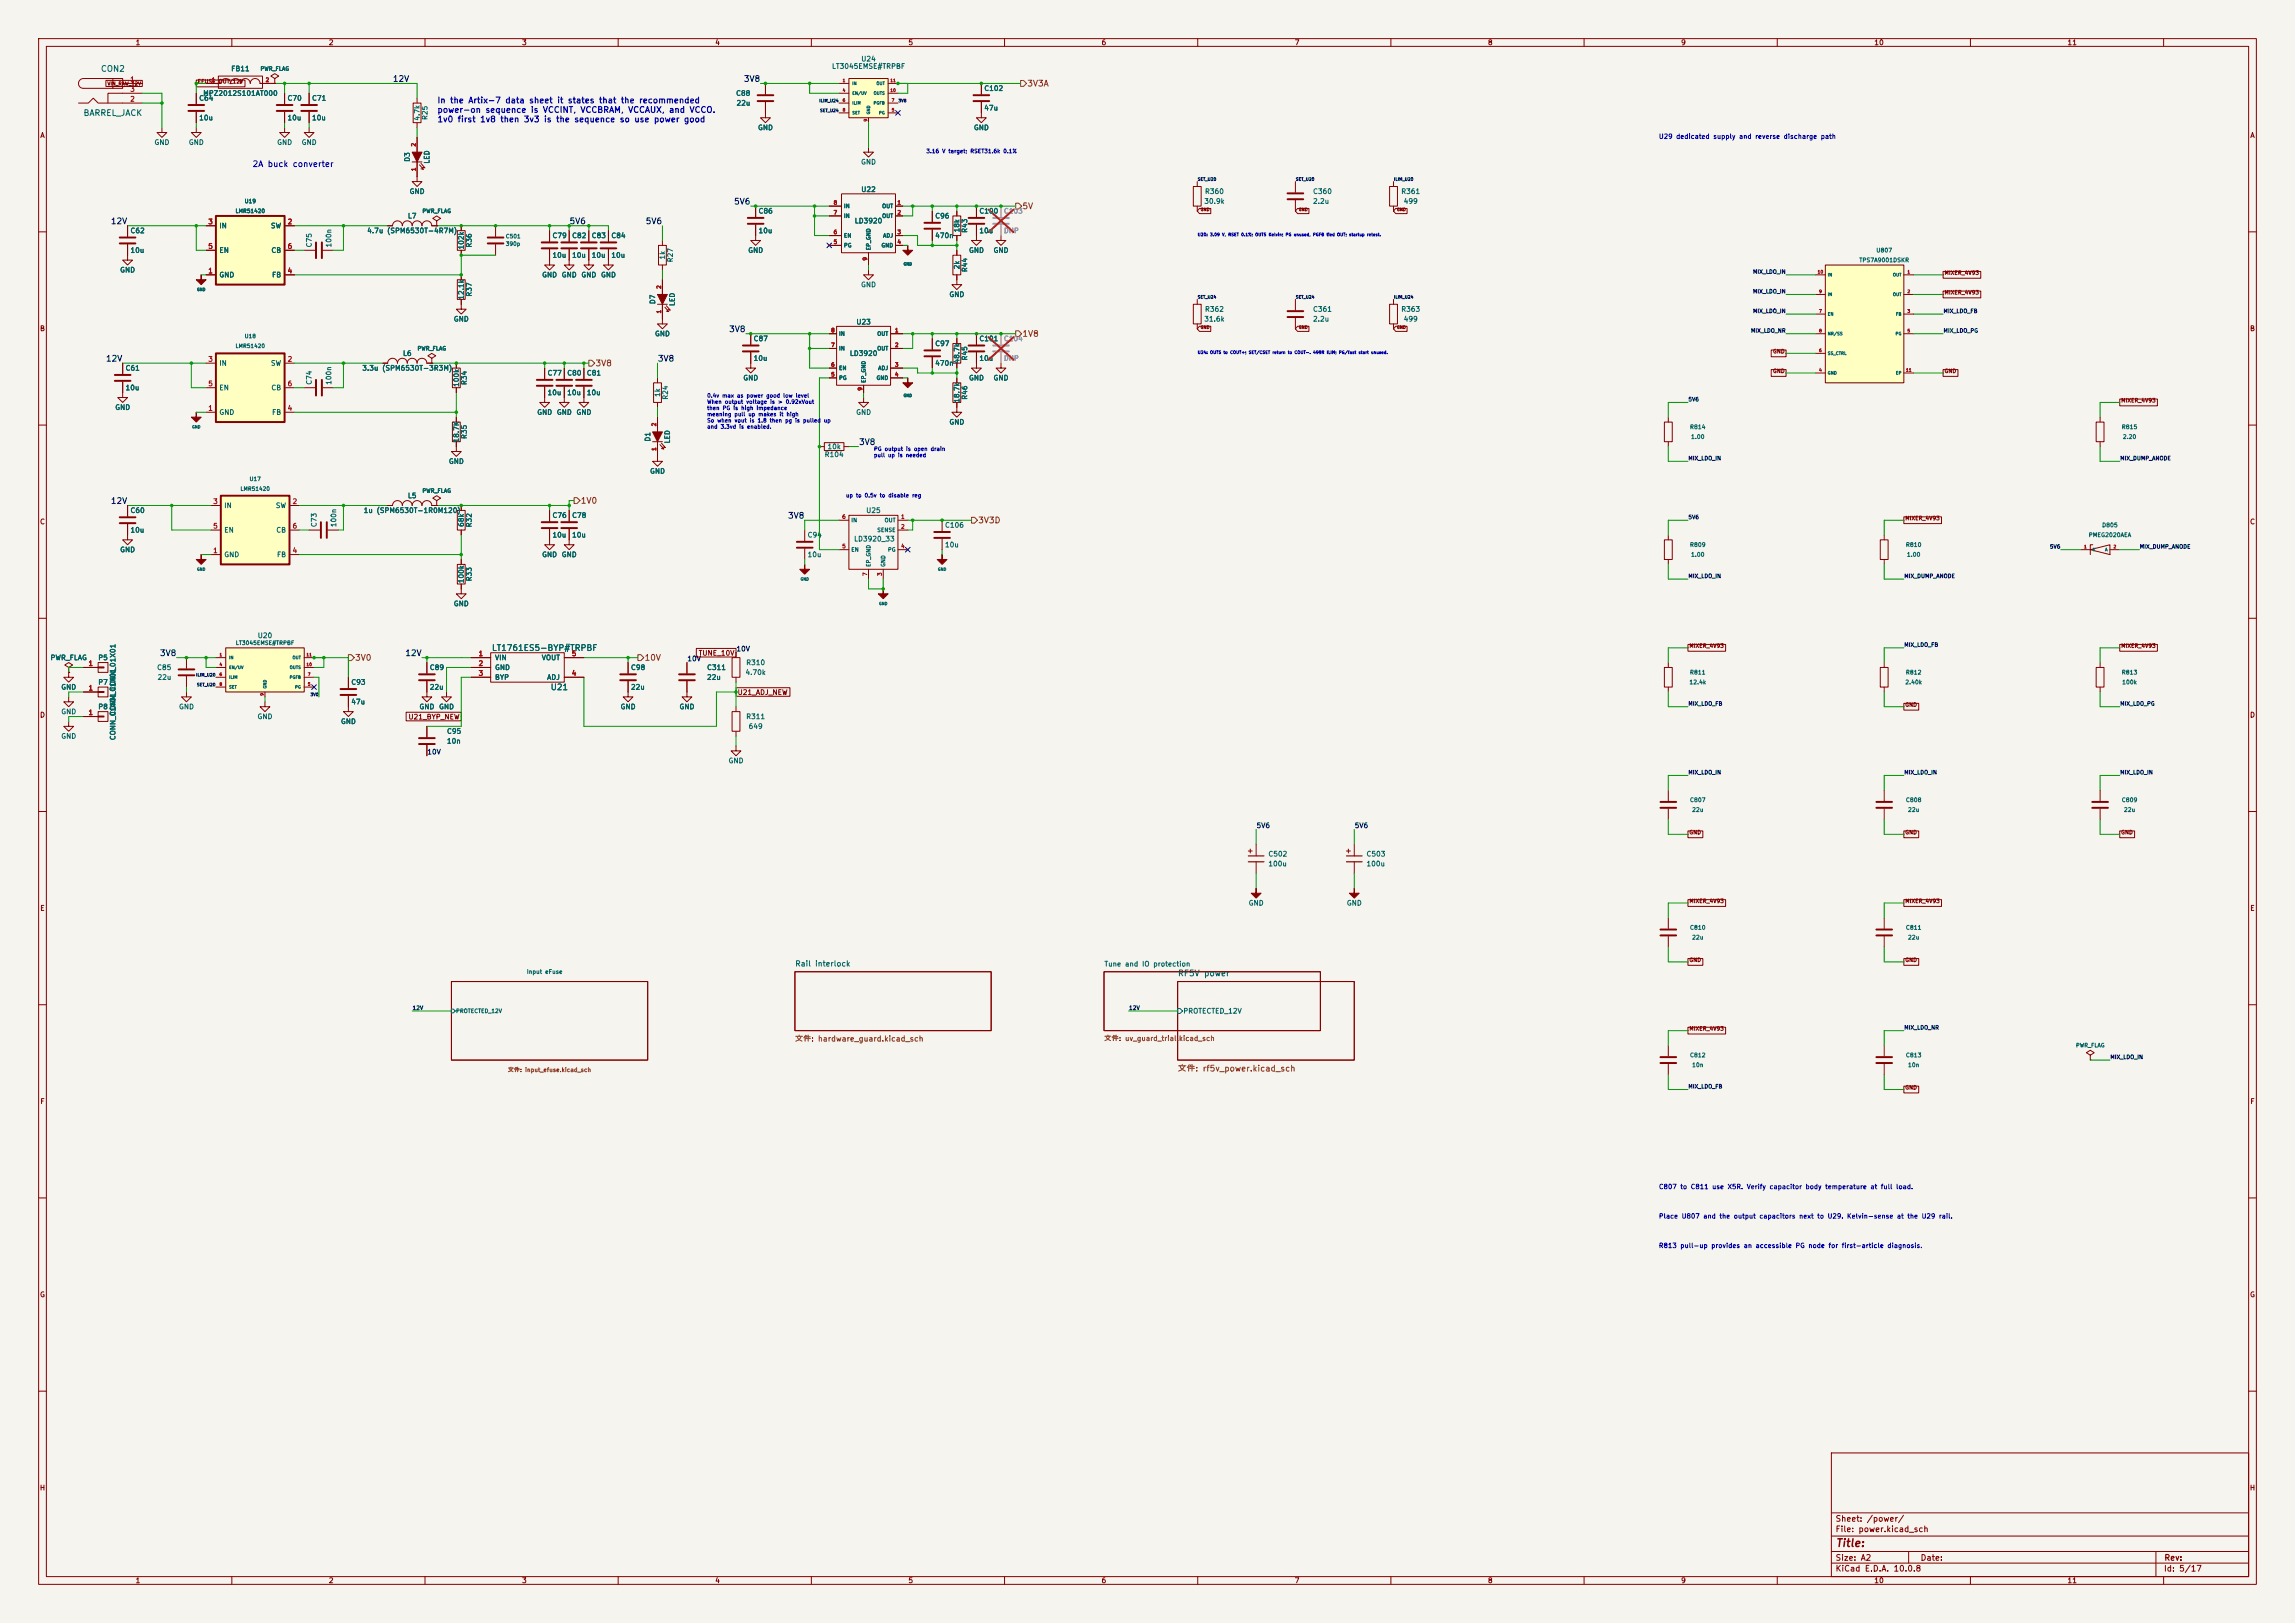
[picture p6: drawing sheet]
<svg xmlns="http://www.w3.org/2000/svg" width="594mm" height="420mm" viewBox="0 0 594 420" stroke-linecap="round" stroke-linejoin="round" font-family="sans-serif">
<defs><g id="words">
<text font-size="2" fill="#840000" x="475" y="400.8">Title:</text>
<g font-size="1.5" fill="#006464">
<text x="26" y="18.9">CON2</text>
<text x="21.5" y="30.4">BARREL_JACK</text>
<text x="127.2" y="168.8">LT1761ES5-BYP#TRPBF</text>
<text x="142.4" y="179">U21</text>
<text x="304.7" y="253">RF5V power</text>
</g>
<g font-size="1.5" fill="#0f0f0f">
<text x="101.5" y="21.5">12V</text>
<text x="192.4" y="21.5">3V8</text>
<text x="189.8" y="53.3">5V6</text>
<text x="28.6" y="58.4">12V</text>
<text x="147.3" y="58.4">5V6</text>
<text x="167" y="58.4">5V6</text>
<text x="188.6" y="86.3">3V8</text>
<text x="27.3" y="93.9">12V</text>
<text x="170.1" y="93.9">3V8</text>
<text x="222.2" y="115.5">3V8</text>
<text x="28.6" y="130.8">12V</text>
<text x="203.8" y="134.6">3V8</text>
<text x="41.3" y="170.1">3V8</text>
<text x="104.8" y="170.1">12V</text>
</g>
<g font-size="1.5" fill="#725600">
<text x="265.8" y="22.7">3V3A</text>
<text x="264.5" y="54.5">5V</text>
<text x="264.5" y="87.5">1V8</text>
<text x="154" y="95.1">3V8</text>
<text x="150.2" y="130.7">1V0</text>
<text x="253.1" y="135.8">3V3D</text>
<text x="91.8" y="171.3">3V0</text>
<text x="166.7" y="171.3">10V</text>
<text x="304.7" y="277.6">文件: rf5v_power.kicad_sch</text>
</g>
<g font-size="1.5" fill="#0000c2">
<text x="113.1" y="27.1">In the Artix-7 data sheet it states that the recommended</text>
<text x="113.1" y="29.6">power-on sequence is VCCINT, VCCBRAM, VCCAUX, and VCCO.</text>
<text x="113.1" y="32">1v0 first 1v8 then 3v3 is the sequence so use power good</text>
<text x="65.2" y="43.6">2A buck converter</text>
</g>
<g font-size="1.5" fill="#840000">
<text x="475" y="394.1">Sheet: /power/</text>
<text x="475" y="396.8">File: power.kicad_sch</text>
<text x="475" y="407">KiCad E.D.A. 10.0.8</text>
<text x="475" y="404.2">Size: A2</text>
<text x="497" y="404.2">Date:</text>
<text x="560" y="407">Id: 5/17</text>
<text x="560.1" y="404.2">Rev:</text>
</g>
<text font-size="1.4" fill="#006464" x="205.7" y="250.4">Rail interlock</text>
<text font-size="1.4" fill="#725600" x="205.7" y="269.9">文件: hardware_guard.kicad_sch</text>
<g font-size="1.3" fill="#840000">
<text x="35" y="12">1</text>
<text x="85" y="12">2</text>
<text x="135" y="12">3</text>
<text x="185" y="12">4</text>
<text x="235" y="12">5</text>
<text x="285" y="12">6</text>
<text x="335" y="12">7</text>
<text x="385" y="12">8</text>
<text x="435" y="12">9</text>
<text x="485" y="12">10</text>
<text x="535" y="12">11</text>
<text x="10.3" y="36">A</text>
<text x="582.3" y="36">A</text>
<text x="10.2" y="86">B</text>
<text x="582.2" y="86">B</text>
<text x="10.2" y="136">C</text>
<text x="582.2" y="136">C</text>
<text x="180.7" y="170">TUNE_10V</text>
<text x="10.2" y="186">D</text>
<text x="190.8" y="180.1">U21_ADJ_NEW</text>
<text x="582.2" y="186">D</text>
<text x="105.6" y="186.5">U21_BYP_NEW</text>
<text x="10.3" y="236">E</text>
<text x="582.3" y="236">E</text>
<text x="10.3" y="286">F</text>
<text x="582.3" y="286">F</text>
<text x="10.2" y="336">G</text>
<text x="582.2" y="336">G</text>
<text x="10.2" y="386">H</text>
<text x="582.2" y="386">H</text>
<text x="35" y="410">1</text>
<text x="85" y="410">2</text>
<text x="135" y="410">3</text>
<text x="185" y="410">4</text>
<text x="235" y="410">5</text>
<text x="285" y="410">6</text>
<text x="335" y="410">7</text>
<text x="385" y="410">8</text>
<text x="435" y="410">9</text>
<text x="485" y="410">10</text>
<text x="535" y="410">11</text>
</g>
<g font-size="1.3" fill="#006464">
<text x="222.8" y="16.2">U24</text>
<text x="59.7" y="18.7">FB11</text>
<text x="215.2" y="18.1">LT3045EMSE#TRPBF</text>
<text x="254.6" y="23.8">C102</text>
<text x="51.4" y="26.4">C64</text>
<text x="52.5" y="25.1">MPZ2012S101AT000</text>
<text x="74.3" y="26.4">C70</text>
<text x="80.6" y="26.4">C71</text>
<text x="190.4" y="25.1">C88</text>
<text x="190.5" y="27.6">22u</text>
<text x="254.6" y="28.9">47u</text>
<text x="51.4" y="31.4">10u</text>
<text x="74.3" y="31.4">10u</text>
<text x="80.6" y="31.4">10u</text>
<text x="108.9" y="31.4" transform="rotate(-90 108.9 31.4)">4.7k</text>
<text x="110.9" y="31.2" transform="rotate(-90 110.9 31.2)">R25</text>
<text x="196.1" y="34">GND</text>
<text x="251.9" y="34">GND</text>
<text x="39.8" y="37.8">GND</text>
<text x="48.7" y="37.8">GND</text>
<text x="71.6" y="37.8">GND</text>
<text x="77.9" y="37.8">GND</text>
<text x="106.4" y="42" transform="rotate(-90 106.4 42)">D3</text>
<text x="111.5" y="42.5" transform="rotate(-90 111.5 42.5)">LED</text>
<text x="222.7" y="42.9">GND</text>
<text x="105.9" y="50.5">GND</text>
<text x="222.8" y="50">U22</text>
<text x="311.6" y="53">30.9k</text>
<text x="311.7" y="50.5">R360</text>
<text x="339.7" y="50.5">C360</text>
<text x="339.7" y="53">2.2u</text>
<text x="362.5" y="50.5">R361</text>
<text x="363.2" y="53">499</text>
<text x="56.6" y="59.4">IN</text>
<text x="70" y="59.4">SW</text>
<text x="105.4" y="56.8">L7</text>
<text x="196.2" y="55.6">C86</text>
<text x="221.1" y="58.1">LD3920</text>
<text x="241.9" y="56.8">C96</text>
<text x="253.3" y="55.6">C100</text>
<text x="33.6" y="60.7">C62</text>
<text x="33.6" y="65.7">10u</text>
<text x="56.6" y="65.7">EN</text>
<text x="70.1" y="65.7">CB</text>
<text x="81" y="64.2" transform="rotate(-90 81 64.2)">C75</text>
<text x="86.1" y="64.2" transform="rotate(-90 86.1 64.2)">100n</text>
<text x="94.9" y="60.7">4.7u (SPM6530T-4R7M)</text>
<text x="120.3" y="64.7" transform="rotate(-90 120.3 64.7)">102k</text>
<text x="122.4" y="64.2" transform="rotate(-90 122.4 64.2)">R36</text>
<text x="142.9" y="61.9">C79</text>
<text x="147.9" y="61.9">C82</text>
<text x="153" y="61.9">C83</text>
<text x="158.1" y="61.9">C84</text>
<text x="193.5" y="65.7">GND</text>
<text x="196.2" y="60.7">10u</text>
<text x="241.9" y="61.9">470n</text>
<text x="248.6" y="60.3" transform="rotate(-90 248.6 60.3)">18k</text>
<text x="250.6" y="60.4" transform="rotate(-90 250.6 60.4)">R43</text>
<text x="250.7" y="65.7">GND</text>
<text x="253.3" y="60.7">10u</text>
<text x="257" y="65.7">GND</text>
<text x="31" y="70.8">GND</text>
<text x="142.9" y="67">10u</text>
<text x="147.9" y="67">10u</text>
<text x="153" y="67">10u</text>
<text x="158.1" y="67">10u</text>
<text x="172.4" y="67.3" transform="rotate(-90 172.4 67.3)">1k</text>
<text x="174.4" y="68" transform="rotate(-90 174.4 68)">R27</text>
<text x="248.6" y="69.8" transform="rotate(-90 248.6 69.8)">2k</text>
<text x="250.6" y="70.6" transform="rotate(-90 250.6 70.6)">R44</text>
<text x="56.6" y="72.1">GND</text>
<text x="70.3" y="72.1">FB</text>
<text x="120.3" y="77.7" transform="rotate(-90 120.3 77.7)">12.1k</text>
<text x="122.4" y="76.9" transform="rotate(-90 122.4 76.9)">R37</text>
<text x="140.2" y="72.1">GND</text>
<text x="145.3" y="72.1">GND</text>
<text x="150.3" y="72.1">GND</text>
<text x="155.4" y="72.1">GND</text>
<text x="222.7" y="74.6">GND</text>
<text x="245.6" y="77.2">GND</text>
<text x="117.3" y="83.5">GND</text>
<text x="169.9" y="78.8" transform="rotate(-90 169.9 78.8)">D7</text>
<text x="175" y="79.3" transform="rotate(-90 175 79.3)">LED</text>
<text x="311.6" y="83.5">31.6k</text>
<text x="311.7" y="81">R362</text>
<text x="339.7" y="81">C361</text>
<text x="339.7" y="83.5">2.2u</text>
<text x="362.5" y="81">R363</text>
<text x="363.2" y="83.5">499</text>
<text x="169.4" y="87.3">GND</text>
<text x="194.9" y="88.6">C87</text>
<text x="221.5" y="84.3">U23</text>
<text x="241.9" y="89.9">C97</text>
<text x="253.3" y="88.6">C101</text>
<text x="56.6" y="94.9">IN</text>
<text x="70" y="94.9">SW</text>
<text x="104.2" y="92.4">L6</text>
<text x="194.9" y="93.7">10u</text>
<text x="219.8" y="92.4">LD3920</text>
<text x="241.9" y="94.9">470n</text>
<text x="248.6" y="94.2" transform="rotate(-90 248.6 94.2)">48.7k</text>
<text x="250.6" y="93.4" transform="rotate(-90 250.6 93.4)">R45</text>
<text x="253.3" y="93.7">10u</text>
<text x="32.4" y="96.2">C61</text>
<text x="32.4" y="101.3">10u</text>
<text x="56.6" y="101.3">EN</text>
<text x="70.1" y="101.3">CB</text>
<text x="81" y="99.7" transform="rotate(-90 81 99.7)">C74</text>
<text x="86.1" y="99.7" transform="rotate(-90 86.1 99.7)">100n</text>
<text x="93.6" y="96.2">3.3u (SPM6530T-3R3M)</text>
<text x="119.1" y="100.2" transform="rotate(-90 119.1 100.2)">100k</text>
<text x="121.1" y="99.8" transform="rotate(-90 121.1 99.8)">R34</text>
<text x="141.6" y="97.5">C77</text>
<text x="146.7" y="97.5">C80</text>
<text x="151.7" y="97.5">C81</text>
<text x="192.2" y="98.8">GND</text>
<text x="250.7" y="98.8">GND</text>
<text x="257" y="98.8">GND</text>
<text x="29.7" y="106.4">GND</text>
<text x="56.6" y="107.6">GND</text>
<text x="70.3" y="107.6">FB</text>
<text x="138.9" y="107.6">GND</text>
<text x="141.6" y="102.6">10u</text>
<text x="144" y="107.6">GND</text>
<text x="146.7" y="102.6">10u</text>
<text x="149.1" y="107.6">GND</text>
<text x="151.7" y="102.6">10u</text>
<text x="171.1" y="102.8" transform="rotate(-90 171.1 102.8)">1k</text>
<text x="173.2" y="103.6" transform="rotate(-90 173.2 103.6)">R24</text>
<text x="221.5" y="107.6">GND</text>
<text x="248.6" y="104.4" transform="rotate(-90 248.6 104.4)">18.7k</text>
<text x="250.6" y="103.6" transform="rotate(-90 250.6 103.6)">R46</text>
<text x="121.1" y="113.7" transform="rotate(-90 121.1 113.7)">R35</text>
<text x="245.6" y="110.2">GND</text>
<text x="119.1" y="114.6" transform="rotate(-90 119.1 114.6)">18.7K</text>
<text x="168.6" y="114.4" transform="rotate(-90 168.6 114.4)">D1</text>
<text x="173.7" y="114.9" transform="rotate(-90 173.7 114.9)">LED</text>
<text x="213.3" y="118.6">R104</text>
<text x="214" y="116.5">10k</text>
<text x="116" y="120.3">GND</text>
<text x="168.1" y="122.9">GND</text>
<text x="57.9" y="131.8">IN</text>
<text x="71.3" y="131.8">SW</text>
<text x="105.4" y="129.2">L5</text>
<text x="33.6" y="133">C60</text>
<text x="82.2" y="136.5" transform="rotate(-90 82.2 136.5)">C73</text>
<text x="87.3" y="136.5" transform="rotate(-90 87.3 136.5)">100n</text>
<text x="94" y="133">1u (SPM6530T-1R0M120)</text>
<text x="120.3" y="136.5" transform="rotate(-90 120.3 136.5)">68k</text>
<text x="122.4" y="136.6" transform="rotate(-90 122.4 136.6)">R32</text>
<text x="142.9" y="134.3">C76</text>
<text x="147.9" y="134.3">C78</text>
<text x="224.1" y="133">U25</text>
<text x="244.5" y="136.9">C106</text>
<text x="31" y="143.2">GND</text>
<text x="33.6" y="138.1">10u</text>
<text x="57.9" y="138.1">EN</text>
<text x="71.4" y="138.1">CB</text>
<text x="142.9" y="139.4">10u</text>
<text x="147.9" y="139.4">10u</text>
<text x="208.9" y="139.4">C94</text>
<text x="220.9" y="140.4">LD3920_33</text>
<text x="244.5" y="141.9">10u</text>
<text x="57.9" y="144.5">GND</text>
<text x="71.6" y="144.5">FB</text>
<text x="140.2" y="144.5">GND</text>
<text x="145.3" y="144.5">GND</text>
<text x="208.9" y="144.5">10u</text>
<text x="120.3" y="151" transform="rotate(-90 120.3 151)">100k</text>
<text x="122.4" y="150.6" transform="rotate(-90 122.4 150.6)">R33</text>
<text x="117.3" y="157.2">GND</text>
<text x="66.6" y="165.4">U20</text>
<text x="12.9" y="171.1">PWR_FLAG</text>
<text x="25.3" y="171.1">P5</text>
<text x="40.5" y="173.7">C85</text>
<text x="111.1" y="173.7">C89</text>
<text x="128" y="171.1">VIN</text>
<text x="128" y="173.7">GND</text>
<text x="140.1" y="171.1">VOUT</text>
<text x="163.2" y="173.7">C98</text>
<text x="182.9" y="173.7">C311</text>
<text x="193" y="172.4">R310</text>
<text x="15.7" y="178.8">GND</text>
<text x="25.3" y="177.5">P7</text>
<text x="40.6" y="176.2">22u</text>
<text x="90.8" y="177.5">C93</text>
<text x="111.1" y="178.8">22u</text>
<text x="128" y="176.2">BYP</text>
<text x="141.5" y="176.2">ADJ</text>
<text x="163.2" y="178.8">22u</text>
<text x="182.9" y="176.2">22u</text>
<text x="192.8" y="175">4.70k</text>
<text x="15.7" y="185.1">GND</text>
<text x="25.3" y="183.8">P8</text>
<text x="46.2" y="183.8">GND</text>
<text x="90.8" y="182.6">47u</text>
<text x="108.4" y="183.8">GND</text>
<text x="113.5" y="183.8">GND</text>
<text x="160.5" y="183.8">GND</text>
<text x="175.7" y="183.8">GND</text>
<text x="15.7" y="191.5">GND</text>
<text x="30.2" y="191.7" transform="rotate(-90 30.2 191.7)">CONN_01X01 CONN_01X01</text>
<text x="30.2" y="191.7" transform="rotate(-90 30.2 191.7)">CONN_01X01</text>
<text x="66.5" y="186.4">GND</text>
<text x="88.1" y="187.7">GND</text>
<text x="115.6" y="190.2">C95</text>
<text x="193" y="186.4">R311</text>
<text x="193.6" y="188.9">649</text>
<text x="115.6" y="192.7">10n</text>
<text x="188.4" y="197.8">GND</text>
<text x="328.2" y="221.9">C502</text>
<text x="353.6" y="221.9">C503</text>
<text x="328.2" y="224.5">100u</text>
<text x="353.6" y="224.5">100u</text>
<text x="323.1" y="234.6">GND</text>
<text x="348.5" y="234.6">GND</text>
<text x="285.7" y="250.4">Tune and IO protection</text>
<text x="306.1" y="262.6">PROTECTED_12V</text>
</g>
<g font-size="1.3" fill="#a90000">
<text x="33.6" y="21.5">1</text>
<text x="33.6" y="26.6">2</text>
<text x="33.6" y="24">3</text>
<text x="53.8" y="58.3">3</text>
<text x="74.3" y="58.3">2</text>
<text x="53.8" y="64.7">5</text>
<text x="74.3" y="64.7">6</text>
<text x="53.8" y="71">1</text>
<text x="74.3" y="71">4</text>
<text x="53.8" y="93.9">3</text>
<text x="74.3" y="93.9">2</text>
<text x="53.8" y="100.2">5</text>
<text x="74.3" y="100.2">6</text>
<text x="53.8" y="106.6">1</text>
<text x="74.3" y="106.6">4</text>
<text x="55" y="130.7">3</text>
<text x="75.6" y="130.7">2</text>
<text x="55" y="137.1">5</text>
<text x="75.6" y="137.1">6</text>
<text x="55" y="143.4">1</text>
<text x="75.6" y="143.4">4</text>
<text x="22.8" y="172.6">1</text>
<text x="123.7" y="170.1">1</text>
<text x="123.7" y="172.6">2</text>
<text x="147.9" y="170.1">5</text>
<text x="22.8" y="179">1</text>
<text x="123.7" y="175.2">3</text>
<text x="147.9" y="175.2">4</text>
<text x="22.8" y="185.3">1</text>
</g>
<g font-size="1.3" fill="#939391">
<text x="259.7" y="55.6">C103</text>
<text x="259.7" y="60.7">DNP</text>
<text x="259.7" y="88.6">C104</text>
<text x="259.7" y="93.7">DNP</text>
</g>
<g font-size="1.3" fill="#0f0f0f">
<text x="177.8" y="171.4">10V</text>
<text x="190.5" y="168.9">10V</text>
<text x="110.5" y="195.5">10V</text>
<text x="325.1" y="214.6">5V6</text>
<text x="350.5" y="214.6">5V6</text>
</g>
<text font-size="1.3" fill="#725600" x="285.7" y="269.7">文件: uv_guard_trial.kicad_sch</text>
<g font-size="1.2" fill="#0000c2">
<text x="429.2" y="36.2">U29 dedicated supply and reverse discharge path</text>
<text x="429.2" y="308">C807 to C811 use X5R. Verify capacitor body temperature at full load.</text>
<text x="429.2" y="315.6">Place U807 and the output capacitors next to U29. Kelvin-sense at the U29 rail.</text>
<text x="429.2" y="323.2">R813 pull-up provides an accessible PG node for first-article diagnosis.</text>
</g>
<g font-size="1.1" fill="#006464">
<text x="485.5" y="65.6">U807</text>
<text x="481.1" y="68.1">TPS7A9001DSKR</text>
<text x="437.3" y="111.3">R814</text>
<text x="437.6" y="113.8">1.00</text>
<text x="549" y="111.3">R815</text>
<text x="549.3" y="113.8">2.20</text>
<text x="544" y="136.7">D805</text>
<text x="437.3" y="141.8">R809</text>
<text x="493.2" y="141.8">R810</text>
<text x="540.5" y="139.2">PMEG2020AEA</text>
<text x="437.6" y="144.3">1.00</text>
<text x="493.4" y="144.3">1.00</text>
<text x="437.1" y="177.3">12.4k</text>
<text x="437.3" y="174.8">R811</text>
<text x="493" y="177.3">2.40k</text>
<text x="493.2" y="174.8">R812</text>
<text x="549" y="174.8">R813</text>
<text x="549.1" y="177.3">100k</text>
<text x="437.3" y="207.8">C807</text>
<text x="493.2" y="207.8">C808</text>
<text x="549" y="207.8">C809</text>
<text x="437.8" y="210.3">22u</text>
<text x="493.7" y="210.3">22u</text>
<text x="549.6" y="210.3">22u</text>
<text x="437.3" y="240.8">C810</text>
<text x="437.8" y="243.4">22u</text>
<text x="493.2" y="240.8">C811</text>
<text x="493.7" y="243.4">22u</text>
<text x="136.2" y="252.3">Input eFuse</text>
<text x="437.3" y="273.8">C812</text>
<text x="493.2" y="273.8">C813</text>
<text x="437.8" y="276.4">10n</text>
<text x="493.7" y="276.4">10n</text>
</g>
<text font-size="1.1" fill="#725600" x="131.4" y="277.7">文件: input_efuse.kicad_sch</text>
<g font-size="1" fill="#840000">
<text x="51.1" y="21.8">EFUSE_OUT_12V</text>
<text x="503.2" y="71.4">MIXER_4V93</text>
<text x="503.2" y="76.4">MIXER_4V93</text>
<text x="458.8" y="91.7">GND</text>
<text x="458.8" y="96.8">GND</text>
<text x="503.2" y="96.8">GND</text>
<text x="548.9" y="104.4">MIXER_4V93</text>
<text x="493" y="134.9">MIXER_4V93</text>
<text x="437.1" y="167.9">MIXER_4V93</text>
<text x="548.9" y="167.9">MIXER_4V93</text>
<text x="493" y="183.1">GND</text>
<text x="437.1" y="216.1">GND</text>
<text x="493" y="216.1">GND</text>
<text x="548.9" y="216.1">GND</text>
<text x="437.1" y="233.9">MIXER_4V93</text>
<text x="493" y="233.9">MIXER_4V93</text>
<text x="437.1" y="249.2">GND</text>
<text x="493" y="249.2">GND</text>
<text x="437.1" y="266.9">MIXER_4V93</text>
<text x="493" y="282.2">GND</text>
</g>
<g font-size="1" fill="#a90000">
<text x="54.7" y="21.5">1</text>
<text x="68.6" y="21.5">2</text>
<text x="107.8" y="38.1" transform="rotate(-90 107.8 38.1)">2</text>
<text x="107.8" y="44.4" transform="rotate(-90 107.8 44.4)">1</text>
<text x="215.6" y="53.2">8</text>
<text x="232.2" y="53.2">1</text>
<text x="215.6" y="55.7">7</text>
<text x="232.2" y="55.7">2</text>
<text x="215.6" y="63.4">5</text>
<text x="215.6" y="60.8">6</text>
<text x="232.2" y="60.8">3</text>
<text x="232.2" y="63.4">4</text>
<text x="224.7" y="67.6" transform="rotate(-90 224.7 67.6)">9</text>
<text x="171.3" y="74.9" transform="rotate(-90 171.3 74.9)">2</text>
<text x="171.3" y="81.2" transform="rotate(-90 171.3 81.2)">1</text>
<text x="215" y="86.2">8</text>
<text x="231.5" y="86.2">1</text>
<text x="215" y="95.1">6</text>
<text x="215" y="90">7</text>
<text x="231.5" y="90">2</text>
<text x="231.5" y="95.1">3</text>
<text x="215" y="97.7">5</text>
<text x="223.4" y="101.2" transform="rotate(-90 223.4 101.2)">9</text>
<text x="231.5" y="97.7">4</text>
<text x="170.1" y="110.4" transform="rotate(-90 170.1 110.4)">2</text>
<text x="170.1" y="116.8" transform="rotate(-90 170.1 116.8)">1</text>
<text x="217.9" y="134.5">6</text>
<text x="233.1" y="134.5">1</text>
<text x="233.1" y="137">2</text>
<text x="217.9" y="142.1">5</text>
<text x="233.1" y="142.1">4</text>
<text x="224.7" y="149.2" transform="rotate(-90 224.7 149.2)">7</text>
<text x="228.5" y="149.2" transform="rotate(-90 228.5 149.2)">3</text>
</g>
<g font-size="1" fill="#006464">
<text x="67.3" y="18.5">PWR_FLAG</text>
<text x="63.2" y="52.8">U19</text>
<text x="60.9" y="55.4">LMR51420</text>
<text x="109.2" y="55.4">PWR_FLAG</text>
<text x="218.3" y="56.6">IN</text>
<text x="218.3" y="54.1">IN</text>
<text x="228.2" y="54.1">OUT</text>
<text x="228.2" y="56.6">OUT</text>
<text x="130.8" y="61.9">C501</text>
<text x="130.8" y="63.9">390p</text>
<text x="218.3" y="64.3">PG</text>
<text x="218.3" y="61.7">EN</text>
<text x="225.5" y="64.9" transform="rotate(-90 225.5 64.9)">EP_GND</text>
<text x="228" y="64.3">GND</text>
<text x="228.4" y="61.7">ADJ</text>
<text x="63.2" y="87.7">U18</text>
<text x="217" y="87.1">IN</text>
<text x="226.9" y="87.1">OUT</text>
<text x="60.9" y="90.3">LMR51420</text>
<text x="107.9" y="90.9">PWR_FLAG</text>
<text x="217" y="90.9">IN</text>
<text x="226.9" y="90.9">OUT</text>
<text x="217" y="98.5">PG</text>
<text x="217" y="96">EN</text>
<text x="224.3" y="99.2" transform="rotate(-90 224.3 99.2)">EP_GND</text>
<text x="226.7" y="98.5">GND</text>
<text x="227.2" y="96">ADJ</text>
<text x="64.5" y="124.7">U17</text>
<text x="62.1" y="127.2">LMR51420</text>
<text x="109.2" y="127.8">PWR_FLAG</text>
<text x="220.2" y="135.4">IN</text>
<text x="226.9" y="137.9">SENSE</text>
<text x="228.8" y="135.4">OUT</text>
<text x="220.2" y="143">EN</text>
<text x="229.7" y="143">PG</text>
<text x="225.5" y="146.8" transform="rotate(-90 225.5 146.8)">EP_GND</text>
<text x="229.4" y="146.8" transform="rotate(-90 229.4 146.8)">GND</text>
<text x="60.9" y="167.1">LT3045EMSE#TRPBF</text>
<text x="117.9" y="262.4">PROTECTED_12V</text>
<text x="537.2" y="271.3">PWR_FLAG</text>
</g>
<g font-size="1" fill="#0000c2">
<text x="239.6" y="39.9">3.16 V target; RSET31.6k 0.1%</text>
<text x="182.9" y="103.1">0.4v max as power good low level</text>
<text x="182.9" y="104.7">When output voltage is &gt; 0.92xVout</text>
<text x="182.9" y="106.3">then PG is high impedance</text>
<text x="182.9" y="108">meaning pull up makes it high</text>
<text x="182.9" y="109.6">So when vout is 1.8 then pg is pulled up</text>
<text x="182.9" y="111.2">and 3.3vd is enabled.</text>
<text x="226.1" y="116.9">PG output is open drain</text>
<text x="226.1" y="118.5">pull up is needed</text>
<text x="218.9" y="129">up to 0.5v to disable reg</text>
</g>
<g font-size="1" fill="#0f0f0f">
<text x="453.6" y="71.1">MIX_LDO_IN</text>
<text x="453.6" y="76.2">MIX_LDO_IN</text>
<text x="453.6" y="81.2">MIX_LDO_IN</text>
<text x="502.9" y="81.2">MIX_LDO_FB</text>
<text x="453.1" y="86.3">MIX_LDO_NR</text>
<text x="502.9" y="86.3">MIX_LDO_PG</text>
<text x="436.9" y="104.1">5V6</text>
<text x="436.9" y="119.3">MIX_LDO_IN</text>
<text x="548.6" y="119.3">MIX_DUMP_ANODE</text>
<text x="436.9" y="134.6">5V6</text>
<text x="530.4" y="142.2">5V6</text>
<text x="553.7" y="142.2">MIX_DUMP_ANODE</text>
<text x="436.9" y="149.8">MIX_LDO_IN</text>
<text x="492.8" y="149.8">MIX_DUMP_ANODE</text>
<text x="492.8" y="167.6">MIX_LDO_FB</text>
<text x="436.9" y="182.8">MIX_LDO_FB</text>
<text x="548.6" y="182.8">MIX_LDO_PG</text>
<text x="436.9" y="200.6">MIX_LDO_IN</text>
<text x="492.8" y="200.6">MIX_LDO_IN</text>
<text x="548.6" y="200.6">MIX_LDO_IN</text>
<text x="106.7" y="261.6">12V</text>
<text x="292.1" y="261.6">12V</text>
<text x="492.8" y="266.7">MIX_LDO_NR</text>
<text x="546.1" y="274.3">MIX_LDO_IN</text>
<text x="436.9" y="281.9">MIX_LDO_FB</text>
</g>
<text font-size=".9" fill="#840000" x="27.7" y="22.3">VIN_RAW_12V</text>
<g font-size=".8" fill="#a90000">
<text x="218" y="21.4">1</text>
<text x="218" y="24">4</text>
<text x="230.3" y="24">10</text>
<text x="230.3" y="21.4">11</text>
<text x="218" y="26.5">6</text>
<text x="218" y="29">8</text>
<text x="230.7" y="29">5</text>
<text x="230.7" y="26.5">7</text>
<text x="224.6" y="31.6" transform="rotate(-90 224.6 31.6)">9</text>
<text x="470.3" y="70.9">10</text>
<text x="493.6" y="70.9">1</text>
<text x="470.7" y="76">9</text>
<text x="493.6" y="76">2</text>
<text x="470.7" y="81.1">7</text>
<text x="493.6" y="81.1">3</text>
<text x="470.7" y="86.2">8</text>
<text x="493.6" y="86.2">5</text>
<text x="470.7" y="91.3">6</text>
<text x="470.7" y="96.3">4</text>
<text x="493.2" y="96.3">11</text>
<text x="539.3" y="142.1">1</text>
<text x="546.9" y="142.1">2</text>
<text x="56.7" y="170">1</text>
<text x="56.7" y="172.5">4</text>
<text x="79.2" y="172.5">10</text>
<text x="79.2" y="170">11</text>
<text x="56.7" y="175.1">6</text>
<text x="56.7" y="177.6">8</text>
<text x="79.6" y="177.6">5</text>
<text x="79.6" y="175.1">7</text>
<text x="68.4" y="180.1" transform="rotate(-90 68.4 180.1)">9</text>
</g>
<g font-size=".8" fill="#006464">
<text x="220.5" y="22.2">IN</text>
<text x="226.8" y="22.2">OUT</text>
<text x="220.5" y="24.7">EN/UV</text>
<text x="220.5" y="27.2">ILIM</text>
<text x="220.5" y="29.8">SET</text>
<text x="225.4" y="29.7" transform="rotate(-90 225.4 29.7)">GND</text>
<text x="226" y="27.2">PGFB</text>
<text x="226" y="24.7">OUTS</text>
<text x="227.4" y="29.8">PG</text>
<text x="473" y="71.7">IN</text>
<text x="489.8" y="71.7">OUT</text>
<text x="473" y="76.8">IN</text>
<text x="489.8" y="76.8">OUT</text>
<text x="473" y="81.9">EN</text>
<text x="490.6" y="81.9">FB</text>
<text x="473" y="86.9">NR/SS</text>
<text x="490.5" y="86.9">PG</text>
<text x="473" y="92">SS_CTRL</text>
<text x="473" y="97.1">GND</text>
<text x="490.6" y="97.1">EP</text>
<text x="541.6" y="142.8">K</text>
<text x="544.7" y="142.8">A</text>
<text x="59.2" y="170.8">IN</text>
<text x="59.2" y="173.3">EN/UV</text>
<text x="74.9" y="173.3">OUTS</text>
<text x="75.6" y="170.8">OUT</text>
<text x="59.2" y="175.8">ILIM</text>
<text x="59.2" y="178.4">SET</text>
<text x="69.2" y="178.3" transform="rotate(-90 69.2 178.3)">GND</text>
<text x="74.9" y="175.8">PGFB</text>
<text x="76.3" y="178.4">PG</text>
</g>
<g font-size=".8" fill="#0f0f0f">
<text x="211.9" y="26.6">ILIM_U24</text>
<text x="212.2" y="29.2">SET_U24</text>
<text x="232.4" y="26.6">3V8</text>
<text x="309.9" y="47">SET_U20</text>
<text x="335.3" y="47">SET_U20</text>
<text x="360.7" y="47">ILIM_U20</text>
<text x="309.9" y="77.4">SET_U24</text>
<text x="335.3" y="77.4">SET_U24</text>
<text x="360.7" y="77.4">ILIM_U24</text>
<text x="50.7" y="175.2">ILIM_U20</text>
<text x="50.9" y="177.8">SET_U20</text>
<text x="80.3" y="180.3">3V0</text>
</g>
<g font-size=".8" fill="#840000">
<text x="310.7" y="54.8">GND</text>
<text x="336.1" y="54.8">GND</text>
<text x="361.5" y="54.8">GND</text>
<text x="310.7" y="85.3">GND</text>
<text x="336.1" y="85.3">GND</text>
<text x="361.5" y="85.3">GND</text>
</g>
<g font-size=".8" fill="#0000c2">
<text x="309.9" y="61.3">U20: 3.09 V, RSET 0.1%; OUTS Kelvin; PG unused, PGFB tied OUT; startup retest.</text>
<text x="309.9" y="91.8">U24: OUTS to COUT+; SET/CSET return to COUT-. 499R ILIM; PG/fast start unused.</text>
</g>
<g font-size=".7" fill="#006464">
<text x="233.8" y="68.9">GND</text>
<text x="50.9" y="75.5">GND</text>
<text x="233.8" y="102.9">GND</text>
<text x="49.6" y="111">GND</text>
<text x="50.9" y="147.9">GND</text>
<text x="242.7" y="147.9">GND</text>
<text x="207.1" y="150.4">GND</text>
<text x="227.4" y="156.7">GND</text>
</g>
</g></defs>
<path d="M0 0h594v420h-594z" fill="#f5f4ef" stroke="#f5f4ef" stroke-width=".26"/>
<g fill="none" stroke="#840000" stroke-width=".26">
<path d="M10 10h574v400h-574zM12 12h570v396h-570zM56.5 19.7h11.4v3.2h-11.4zM60 10v2M110 10v2M160 10v2M210 10v2M260 10v2M310 10v2M360 10v2M410 10v2M460 10v2"/>
<path d="M510 10v2M560 10v2M41.9 33v1.3h1.3l-1.3 1.3-1.3-1.3h1.3M50.8 33v1.3h1.3l-1.3 1.3-1.3-1.3h1.3M50.8 24.1v2.8M50.8 29v2.8M57.1 21.6a1.27 1.27 0 0 1 1.3-1.3 1.27 1.27 0 0 1 1.3 1.3 1.27 1.27 0 0 1 1.3-1.3 1.27 1.27 0 0 1 1.2 1.3M198.1 26.4v4.1h1.3l-1.3 1.3-1.3-1.3h1.3M198.1 21.6v2.8M308.9 48.3h2v5h-2zM309.9 47v1.3M309.9 53.3v1.3"/>
<path d="M335.3 47v2.8M335.3 51.8v2.8M10 60h2M195.6 61v1.2h1.2l-1.2 1.3-1.3-1.3h1.3M308.9 78.7h2v5.1h-2zM309.9 77.5v1.2M582 60h2M241.3 87.6v2.8M241.3 92.5v2.8M246.6 99.1h2.1v5h-2.1zM246.6 88.9h2.1v5.1h-2.1zM247.6 87.6v1.3"/>
<path d="M247.6 94v1.3M247.6 97.8v1.3M252.7 91.2v4.1h1.3l-1.3 1.2-1.2-1.2h1.2M252.7 86.4v2.8M259.1 94v1.3h1.2l-1.2 1.2-1.3-1.2h1.3M309.9 83.8v1.3M10 110h2M247.6 104.1v2.6h1.3l-1.3 1.3-1.2-1.3h1.2M582 110h2M10 160h2M110.5 171.5v2.7M110.5 176.3v2.8"/>
<path d="M582 160h2M10 210h2M582 210h2M116.8 254h50.8v20.3h-50.8zM205.7 251.5h50.8v15.2h-50.8zM285.7 251.5h56v15.2h-56zM304.8 254h45.7v20.3h-45.7zM10 260h2M582 260h2M10 310h2M582 310h2M10 360h2"/>
<path d="M474 376h108v32h-108zM582 360h2M474 397.5h108M474 391.5h108M60 408v2M110 408v2M160 408v2M210 408v2M260 408v2M310 408v2M360 408v2M410 408v2"/>
<path d="M460 408v2M474 404.5h108M474 401.5h108M494 401.5v3M510 408v2M558 401.5v6.5M560 408v2"/>
</g>
<path d="M116.8 261.1h.5l.5 .5-.5 .5h-.5zM304.8 261h.6l.7 .6-.7 .7h-.6z" fill="none" stroke="#006464" stroke-width=".26"/>
<path d="M48.8 27.2h4M48.8 28.7h4M196.1 24.6h4.1M196.1 26.2h4.1M333.2 50h4.1M333.2 51.6h4.1M239.3 90.7h4M239.3 92.2h4M250.7 89.4h4.1M250.7 90.9h4.1M108.5 174.5h4M108.5 176h4" fill="none" stroke="#840000" stroke-width=".51"/>
<path d="M257 89.4h4.1M257 90.9h4.1" fill="none" stroke="#9c9b98" stroke-width=".51"/>
<path d="M259.1 86.4v2.8M259.1 91.2v2.8" fill="none" stroke="#9c9b98" stroke-width=".26"/>
<path d="M255.8 87.2l6.5 5.9M262.3 87.2l-6.5 5.9" fill="none" stroke="#e12e31" stroke-width=".46"/>
<circle cx="62.2" cy="21.6" r=".08" fill="#840000"/>
<g fill="none" stroke="#840000" stroke-width=".26">
<path d="M53.3 21.6h3.8M62.2 21.6a1.27 1.27 0 0 1 1.3-1.3 1.27 1.27 0 0 1 1.3 1.3 1.27 1.27 0 0 1 1.2-1.3 1.27 1.27 0 0 1 1.3 1.3h3.8M73.7 33v1.3h1.2l-1.2 1.3-1.3-1.3h1.3M73.7 24.1v2.8M73.7 29v2.8M80 33v1.3h1.3l-1.3 1.3-1.3-1.3h1.3M80 24.1v2.8M80 29v2.8M106.9 26.7h2.1v5.1h-2.1zM107.9 25.4v1.3M107.9 31.8v1.2M107.9 35.6v3.8"/>
<path d="M100.3 58.4h1.3a1.27 1.27 0 0 1 1.3-1.2 1.27 1.27 0 0 1 1.2 1.2 1.27 1.27 0 0 1 1.3-1.2 1.27 1.27 0 0 1 1.3 1.2 1.27 1.27 0 0 1 1.2-1.2 1.27 1.27 0 0 1 1.3 1.2 1.27 1.27 0 0 1 1.3-1.2 1.27 1.27 0 0 1 1.3 1.2h1.2M106.7 41.9h2.5M107.9 41.9v5.1h1.3l-1.3 1.3-1.2-1.3h1.2M108.6 42.7l1 1.1-.6-.1M109 42.3l1 1.1-.7-.1M113 57.2l1-.7-1-.6-1 .6 1 .7v1.2M113 58.4h.1M118.4 59.7h2v5.1h-2zM119.4 58.4v1.3M128.3 58.4v2.8M142.2 59.7v2.8M147.3 59.7v2.8"/>
<path d="M152.4 59.7v2.8M157.5 59.7v2.8M78.7 64.8h2.8M83.6 64.8h2.8M118.4 72.4h2v5.1h-2zM119.4 77.5v2.5h1.2l-1.2 1.3-1.3-1.3h1.3M119.4 64.8v1.2M119.4 71.1v1.3M128.3 63.2v2.8M142.2 64.5v4.1h1.3l-1.3 1.3-1.2-1.3h1.2M147.3 64.5v4.1h1.3l-1.3 1.3-1.3-1.3h1.3M152.4 64.5v4.1h1.3l-1.3 1.3-1.3-1.3h1.3"/>
<path d="M157.5 64.5v4.1h1.2l-1.2 1.3-1.3-1.3h1.3M170.2 78.7h2.5M171.4 78.7v5.1h1.3l-1.3 1.3-1.2-1.3h1.2M171.4 72.4v3.8M172.1 79.5l1 1.1-.6-.1M172.5 79.1l1 1.2-.7-.2M335.3 77.5v2.8M335.3 82.3v2.8M118.1 115.6v1.2h1.3l-1.3 1.3-1.3-1.3h1.3M168.9 114.3h2.5M170.2 114.3v5.1h1.2l-1.2 1.3-1.3-1.3h1.3M170.2 108v3.8"/>
<path d="M170.8 115.1l1 1.1-.6-.1M171.2 114.7l1 1.1-.6-.1M212.1 115.6h1.3M213.4 114.6h5v2h-5zM218.4 115.6h1.3M113 129.5l1-.6-1-.6-1 .6 1 .6v1.3M113 130.8h.1M142.2 136.9v4.1h1.3l-1.3 1.2-1.2-1.2h1.2M142.2 132.1v2.8M147.3 136.9v4.1h1.3l-1.3 1.2-1.3-1.2h1.3M147.3 132.1v2.8M208.3 137.2v2.8"/>
<path d="M217.2 134.6h2.5M219.7 133.4h12.7v13.9h-12.7zM232.4 134.6h2.5M232.4 137.2h2.5M208.3 142v2.8M217.2 142.2h2.5M224.8 147.3v2.6M228.6 147.3v2.6M232.4 142.2h2.5M115.6 179.1v1.2h1.2l-1.2 1.3-1.3-1.3h1.3M121.9 170.2h5.1M121.9 172.7h5.1"/>
<path d="M121.9 175.3h5.1M127 168.9h19v7.6h-19zM146 170.2h5.1M146 175.3h5.1M162.6 176.3v4h1.2l-1.2 1.3-1.3-1.3h1.3M162.6 171.5v2.7M177.8 176.3v4h1.3l-1.3 1.3-1.3-1.3h1.3M177.8 171.5v2.7M110.5 188v2.8M110.5 192.8v2.8"/>
</g>
<g fill="none" stroke="#840000" stroke-width=".51">
<path d="M71.6 27.2h4.1M71.6 28.7h4.1M78 27.2h4M78 28.7h4M81.8 62.7v4.1M83.3 62.7v4.1M126.2 61.5h4.1M126.2 63h4.1M140.2 62.7h4.1M140.2 64.3h4.1M145.3 62.7h4.1M145.3 64.3h4.1"/>
<path d="M150.4 62.7h4M150.4 64.3h4M155.4 62.7h4.1M155.4 64.3h4.1M333.2 80.5h4.1M333.2 82h4.1M140.2 135.1h4.1M140.2 136.7h4.1M145.3 135.1h4.1M145.3 136.7h4.1M206.2 140.2h4.1M206.2 141.7h4.1"/>
<path d="M160.5 174.5h4.1M160.5 176h4.1M175.8 174.5h4M175.8 176h4M108.5 191h4M108.5 192.5h4"/>
</g>
<g fill="#840000" stroke="#840000" stroke-width=".26">
<path d="M170.2 76.2h2.5l-1.3 2.5z"/>
<path d="M243.8 143.5v1.3h1.3l-1.3 1.3-1.2-1.3h1.2z"/>
<path d="M208.3 146.1v1.2h1.2l-1.2 1.3-1.3-1.3h1.3z"/>
<path d="M168.9 111.8h2.5l-1.2 2.5z"/>
<path d="M106.7 39.4h2.5l-1.3 2.5z"/>
</g>
<path d="M55.9 55.9h17.8v17.8h-17.8z" fill="#ffffc2"/>
<path d="M55.9 55.9h17.8v17.8h-17.8zM193.5 56.4h4.1M193.5 57.9h4.1M144 98.3h4.1M144 99.8h4.1M149.1 98.3h4.1M149.1 99.8h4.1M241.8 137.7h4.1M241.8 139.2h4.1" fill="none" stroke="#840000" stroke-width=".51"/>
<g fill="none" stroke="#840000" stroke-width=".26">
<path d="M224.8 38.1v1.3h1.3l-1.3 1.2-1.3-1.2h1.3M53.3 58.4h2.4M73.9 58.4h2.3M195.6 53.3v2.8M195.6 58.2v2.8M53.3 71.1h2.4M53.3 64.8h2.4M73.9 71.1h2.3M73.9 64.8h2.3M146 95.3v2.7M151.1 95.3v2.7M169.2 99.1h2v5h-2z"/>
<path d="M170.2 97.8v1.3M146 100.1v2.8M151.1 100.1v2.8M170.2 104.1v1.3M243.8 134.6v2.8M243.8 139.4v2.8"/>
</g>
<path d="M228.6 152.4v1.3h1.3l-1.3 1.2-1.3-1.2h1.3z" fill="#840000" stroke="#840000" stroke-width=".26"/>
<path d="M55.9 91.4h17.8v17.8h-17.8z" fill="#ffffc2"/>
<g fill="none" stroke="#840000" stroke-width=".51">
<path d="M31 61.5h4.1M31 63h4.1M29.7 97h4.1M29.7 98.6h4.1M55.9 91.4h17.8v17.8h-17.8zM81.8 98.3v4.1M83.3 98.3v4.1M138.9 98.3h4.1M138.9 99.8h4.1M83.1 135.1v4.1M84.6 135.1v4.1M88.1 178.3h4.1"/>
<path d="M88.1 179.8h4.1M429.8 207.5h4M429.8 209h4M485.6 207.5h4.1M485.6 209h4.1M541.5 207.5h4.1M541.5 209h4.1M429.8 240.5h4M429.8 242.1h4M485.6 240.5h4.1M485.6 242.1h4.1M429.8 273.6h4"/>
<path d="M429.8 275.1h4M485.6 273.6h4.1M485.6 275.1h4.1"/>
</g>
<g fill="none" stroke="#840000" stroke-width=".26">
<path d="M33 58.4v2.8M359.7 48.3h2v5h-2zM360.7 47v1.3M360.7 53.3v1.3M33 63.2v4.1h1.3l-1.3 1.3-1.3-1.3h1.3M170.4 63.5h2.1v5.1h-2.1zM171.4 62.2v1.3M171.4 68.6v1.3M359.7 78.7h2v5.1h-2zM360.7 77.5v1.2M31.7 98.8v4.1h1.3l-1.3 1.2-1.2-1.2h1.2M31.7 94v2.8"/>
<path d="M53.3 94h2.4M73.9 94h2.3M99.1 94h1.2a1.27 1.27 0 0 1 1.3-1.3 1.27 1.27 0 0 1 1.3 1.3 1.27 1.27 0 0 1 1.2-1.3 1.27 1.27 0 0 1 1.3 1.3 1.27 1.27 0 0 1 1.3-1.3 1.27 1.27 0 0 1 1.2 1.3 1.27 1.27 0 0 1 1.3-1.3 1.27 1.27 0 0 1 1.3 1.3h1.3M111.8 92.7l1-.6-1-.7-1.1 .7 1.1 .6v1.3M111.8 94h.1M117.1 95.3h2v5h-2zM118.1 94v1.3M141 95.3v2.7M360.7 83.8v1.3M53.3 106.7h2.4M53.3 100.3h2.4M73.9 106.7h2.3"/>
<path d="M73.9 100.3h2.3M78.7 100.3h2.8M83.6 100.3h2.8M117.1 109.2h2v5.1h-2zM118.1 100.3v1.3M118.1 108v1.2M118.1 114.3v1.3M141 100.1v4h1.2l-1.2 1.3-1.3-1.3h1.3M146 102.9v1.2h1.3l-1.3 1.3-1.2-1.3h1.2M151.1 102.9v1.2h1.3l-1.3 1.3-1.2-1.3h1.2M430.8 109.2h2v5.1h-2zM431.8 108v1.2"/>
<path d="M431.8 114.3v1.3M80 137.2h2.8M84.8 137.2h2.8M100.3 130.8h1.3a1.27 1.27 0 0 1 1.3-1.3 1.27 1.27 0 0 1 1.2 1.3 1.27 1.27 0 0 1 1.3-1.3 1.27 1.27 0 0 1 1.3 1.3 1.27 1.27 0 0 1 1.2-1.3 1.27 1.27 0 0 1 1.3 1.3 1.27 1.27 0 0 1 1.3-1.3 1.27 1.27 0 0 1 1.3 1.3h1.2M118.4 132.1h2v5.1h-2zM119.4 130.8v1.3M119.4 137.2v1.2M430.8 139.7h2v5.1h-2zM431.8 138.4v1.3M486.7 139.7h2v5.1h-2zM487.7 138.4v1.3M118.4 146.1h2v5h-2z"/>
<path d="M119.4 151.1v2.6h1.2l-1.2 1.2-1.3-1.2h1.3M119.4 144.8v1.3M431.8 144.8v1.3M487.7 144.8v1.3M538.5 142.2h2.5M541 142.2l5.1-1.2v2.5zM541.7 141h-.7v2.5M546.1 142.2h2.5M90.2 175.3v2.8M189.5 170.2h2v5.1h-2zM190.5 168.9v1.3M190.5 175.3v1.2"/>
<path d="M430.8 172.7h2v5.1h-2zM431.8 171.5v1.2M431.8 177.8v1.3M486.7 172.7h2v5.1h-2zM487.7 171.5v1.2M487.7 177.8v1.3M542.5 172.7h2.1v5.1h-2.1zM543.6 171.5v1.2M543.6 177.8v1.3M90.2 180.1v4.1h1.2l-1.2 1.2-1.3-1.2h1.3M189.5 184.2h2v5h-2zM190.5 193v1.3h1.3l-1.3 1.3-1.3-1.3h1.3"/>
<path d="M190.5 182.9v1.3M190.5 189.2v1.3M323.6 219.7v1M325.1 218.4v3.1M349 219.7v1M350.5 218.4v3.1M431.8 204.5v2.8M431.8 209.3v2.8M487.7 204.5v2.8M487.7 209.3v2.8M543.6 204.5v2.8M543.6 209.3v2.8"/>
<path d="M323.1 220.2h1M325.1 223v3.1M348.5 220.2h1M350.5 223v3.1M431.8 237.5v2.8M487.7 237.5v2.8M431.8 242.3v2.8M487.7 242.3v2.8M431.8 270.5v2.8M431.8 275.3v2.8M487.7 270.5v2.8M487.7 275.3v2.8"/>
<path d="M541 273.1l1-.7-1-.6-1 .6 1 .7v1.2M541 274.3h.1"/>
</g>
<path d="M323.1 221.5h4M323.1 223h4M348.5 221.5h4.1M348.5 223h4.1" fill="none" stroke="#840000" stroke-width=".3"/>
<g fill="#840000" stroke="#840000" stroke-width=".26">
<path d="M325.1 229.9v1.2h1.3l-1.3 1.3-1.3-1.3h1.3z"/>
<path d="M350.5 229.9v1.2h1.3l-1.3 1.3-1.3-1.3h1.3z"/>
<path d="M52.1 71.1v1.3h1.2l-1.2 1.3-1.3-1.3h1.3z"/>
<path d="M49.5 108h1.3v-1.3v1.3h1.3l-1.3 1.2z"/>
</g>
<path d="M472.4 68.6h20.4v30.5h-20.4z" fill="#ffffc2"/>
<g fill="none" stroke="#840000" stroke-width=".26">
<path d="M254 26.4v4.1h1.3l-1.3 1.3-1.3-1.3h1.3M254 21.6v2.8M469.9 71.1h2.5M469.9 76.2h2.5M472.4 68.6h20.4v30.5h-20.4zM492.8 71.1h2.5M492.8 76.2h2.5M469.9 81.3h2.5M469.9 96.5h2.5M469.9 86.4h2.5M469.9 91.4h2.5M492.8 81.3h2.5"/>
<path d="M492.8 96.5h2.5M492.8 86.4h2.5M542.5 109.2h2.1v5.1h-2.1zM543.6 108v1.2M543.6 114.3v1.3M48.3 179.1v1.2h1.2l-1.2 1.3-1.3-1.3h1.3M48.3 170.2v2.8M48.3 175v2.8"/>
</g>
<path d="M52.1 143.5v1.3h1.2l-1.2 1.3-1.3-1.3h1.3z" fill="#840000" stroke="#840000" stroke-width=".26"/>
<path d="M252 24.6h4M252 26.2h4M46.2 173.2h4.1M46.2 174.8h4.1" fill="none" stroke="#840000" stroke-width=".51"/>
<path d="M219.7 20.3h10.2v10.2h-10.2z" fill="#ffffc2"/>
<g fill="none" stroke="#840000" stroke-width=".26">
<path d="M217.2 21.6h2.5M217.2 24.1h2.5M217.2 29.2h2.5M217.2 26.7h2.5M219.7 20.3h10.2v10.2h-10.2zM224.8 30.5v1.3M229.9 21.6h2.5M229.9 24.1h2.5M229.9 29.2h2.5M229.9 26.7h2.5M241.3 54.6v2.8M241.3 59.4v2.8"/>
<path d="M252.7 61v1.2h1.3l-1.3 1.3-1.2-1.3h1.2M33 135.6v4.1h1.3l-1.3 1.3-1.3-1.3h1.3M33 130.8v2.8"/>
</g>
<path d="M239.3 57.7h4M239.3 59.2h4M31 133.9h4.1M31 135.4h4.1" fill="none" stroke="#840000" stroke-width=".51"/>
<path d="M57.1 128.3h17.8v17.8h-17.8z" fill="#ffffc2"/>
<path d="M250.7 56.4h4.1M250.7 57.9h4.1M57.1 128.3h17.8v17.8h-17.8z" fill="none" stroke="#840000" stroke-width=".51"/>
<g fill="none" stroke="#840000" stroke-width=".26">
<path d="M214.6 53.3h3.2M214.6 55.9h3.2M217.8 50.2h14v15.2h-14zM231.8 53.3h1.9M231.8 55.9h1.9M246.6 55.9h2.1v5.1h-2.1zM247.6 54.6v1.3M252.7 53.3v2.8M252.7 58.2v2.8M214.6 61h3.2M214.6 63.5h3.2M224.8 69.9v1.2h1.3l-1.3 1.3-1.3-1.3h1.3"/>
<path d="M224.8 65.4v3.2M231.8 61h1.9M231.8 63.5h1.9M247.6 72.4v1.3h1.3l-1.3 1.2-1.2-1.2h1.2M247.6 61v1.2M259.1 61v1.2h1.2l-1.2 1.3-1.3-1.3h1.3M54.6 130.8h2.3M54.6 137.2h2.3M75.2 130.8h2.3M75.2 137.2h2.3M54.6 143.5h2.3M75.2 143.5h2.3"/>
<path d="M17.8 174v1.3h1.2l-1.2 1.2-1.3-1.2h1.3M17.8 172.7l1-.6-1-.6-1 .6 1 .6v1.3M17.8 174h.1M21.6 179.1h3.8M21.6 172.7h3.8M25.4 177.8h2.5v2.5h-2.5zM25.4 178.9h1.5v.3h-1.5zM25.4 171.5h2.5v2.5h-2.5zM25.4 172.6h1.5v.2h-1.5zM17.8 186.7v1.3h1.2l-1.2 1.2-1.3-1.2h1.3M17.8 180.3v1.3h1.2l-1.2 1.3-1.3-1.3h1.3M21.6 185.4h3.8"/>
<path d="M25.4 184.2h2.5v2.5h-2.5zM25.4 185.3h1.5v.2h-1.5z"/>
</g>
<path d="M257 56.4h4.1M257 57.9h4.1" fill="none" stroke="#9c9b98" stroke-width=".51"/>
<path d="M259.1 53.3v2.8M259.1 58.2v2.8" fill="none" stroke="#9c9b98" stroke-width=".26"/>
<path d="M255.8 54.2l6.5 5.9M262.3 54.2l-6.5 5.9" fill="none" stroke="#e12e31" stroke-width=".46"/>
<path d="M58.4 167.6h20.3v11.5h-20.3z" fill="#ffffc2"/>
<g fill="none" stroke="#840000" stroke-width=".26">
<path d="M20.3 26.7h2.6l1.2-1.3 1.3 1.3h11.4M27.4 20.8h9.4v1.6h-9.4zM29.2 20.3h2.5v2.6h-2.5zM29.2 20.3h-7.6a1.27 1.27 0 0 0-1.3 1.3 1.27 1.27 0 0 0 1.3 1.3h7.6M31.7 21.6h5.1M36.8 24.1h-8.9v2.6M50.8 20.7h12.6v1.8h-12.6zM50.8 24.1v2.8M50.8 29v2.8M53.3 21.6h3.8M67.3 21.6h3.8M71.1 20.3l1-.6-1-.6-1 .6 1 .6v1.3"/>
<path d="M71.1 21.6h.1M73.7 24.1v2.8M73.7 29v2.8M80 24.1v2.8M80 29v2.8M107.9 35.6v3.8M198.1 21.6v2.8M198.1 26.4v2.8M254 21.6v2.8M254 26.4v2.8M33 58.4v2.8M53.3 58.4h2.4"/>
<path d="M73.9 58.4h2.3M100.3 58.4h1.3M107.9 41.9v3.8M111.8 58.4h1.2M113 58.4h.1M119.4 58.4v1.3M142.2 59.7v2.8M147.3 59.7v2.8M152.4 59.7v2.8M157.5 59.7v2.8M195.6 53.3v2.8M195.6 58.2v2.8"/>
<path d="M214.6 53.3h3.2M214.6 55.9h3.2M231.8 53.3h1.9M231.8 55.9h1.9M241.3 54.6v2.8M241.3 59.4v2.8M247.6 54.6v1.3M252.7 53.3v2.8M252.7 58.2v2.8M310.5 53.9h2.9v1.4h-2.9l-.6-.7zM335.9 53.9h2.9v1.4h-2.9l-.6-.7zM361.3 53.9h2.9v1.4h-2.9l-.6-.7z"/>
<path d="M33 63.2v2.8M53.3 71.1h2.4M53.3 64.8h2.4M73.9 71.1h2.3M73.9 64.8h2.3M119.4 64.8v1.2M119.4 71.1v1.3M119.4 77.5v1.2M142.2 64.5v2.8M147.3 64.5v2.8M152.4 64.5v2.8M157.5 64.5v2.8"/>
<path d="M171.4 72.4v3.8M171.4 78.7v3.9M214.6 61h3.2M214.6 63.5h3.2M224.8 65.4v3.2M231.8 61h1.9M231.8 63.5h1.9M246.6 66h2.1v5.1h-2.1zM247.6 61v1.2M247.6 64.8v1.2M247.6 71.1v1.3M502.9 70.2h9.8v1.8h-9.8z"/>
<path d="M502.9 75.3h9.8v1.8h-9.8zM31.7 94v2.8M31.7 98.8v2.8M99.1 94h1.2M110.5 94h1.3M111.8 94h.1M118.1 94v1.3M141 95.3v2.7M146 95.3v2.7M151.1 95.3v2.7M194.3 91.2v4.1h1.3l-1.3 1.2-1.3-1.2h1.3M194.3 86.4v2.8"/>
<path d="M214.6 86.4h1.9M214.6 90.2h1.9M214.6 95.3h1.9M214.6 97.8h1.9M216.5 84.5h14v15.2h-14zM223.5 99.7v1.9M230.5 86.4h3.2M230.5 90.2h3.2M230.5 95.3h3.2M230.5 97.8h3.2M241.3 87.6v2.8M241.3 92.5v2.8"/>
<path d="M247.6 87.6v1.3M247.6 94v1.3M247.6 97.8v1.3M252.7 86.4v2.8M252.7 91.2v2.8M310.5 84.4h2.9v1.4h-2.9l-.6-.7zM335.9 84.4h2.9v1.4h-2.9l-.6-.7zM361.3 84.4h2.9v1.4h-2.9l-.6-.7zM458.4 90.6h3.9v1.7h-3.9zM458.4 95.6h3.9v1.8h-3.9zM502.9 95.6h3.9v1.8h-3.9zM118.1 100.3v1.3"/>
<path d="M118.1 108v1.2M118.1 114.3v1.3M141 100.1v2.8M146 100.1v2.8M151.1 100.1v2.8M170.2 108v3.8M170.2 114.3v3.8M223.5 102.9v1.2h1.3l-1.3 1.3-1.3-1.3h1.3M247.6 104.1v1.3M548.6 103.3h9.8v1.7h-9.8zM33 130.8v2.8M33 135.6v2.8"/>
<path d="M100.3 130.8h1.3M111.8 130.8h1.2M113 130.8h.1M119.4 130.8v1.3M119.4 137.2v1.2M142.2 132.1v2.8M142.2 136.9v2.8M147.3 132.1v2.8M147.3 136.9v2.8M492.8 133.7h9.7v1.8h-9.7zM119.4 144.8v1.3M119.4 151.1v1.3"/>
<path d="M17.8 174h.1M21.6 172.7h3.8M21.6 179.1h3.8M55.9 170.2h2.5M55.9 172.7h2.5M55.9 177.8h2.5M55.9 175.3h2.5M58.4 167.6h20.3v11.5h-20.3zM68.6 179.1v1.2M78.7 170.2h2.6M78.7 172.7h2.6M78.7 177.8h2.6"/>
<path d="M78.7 175.3h2.6M90.2 175.3v2.8M110.5 176.3v4h1.3l-1.3 1.3-1.3-1.3h1.3M110.5 171.5v2.7M121.9 170.2h5.1M121.9 172.7h5.1M121.9 175.3h5.1M146 170.2h5.1M146 175.3h5.1M162.6 171.5v2.7M162.6 176.3v2.8M177.8 171.5v2.7"/>
<path d="M177.8 176.3v2.8M180.2 167.8h10.3v2.2h-10.3zM190.5 178h14v2.2h-14zM436.9 166.8h9.7v1.7h-9.7zM548.6 166.8h9.8v1.7h-9.8zM21.6 185.4h3.8M68.6 181.6v1.3h1.2l-1.2 1.3-1.3-1.3h1.3M90.2 180.1v2.8M105.1 184.3h14.3v2.2h-14.3zM110.5 188v2.8M110.5 192.8v2.8M492.8 182h3.8v1.8h-3.8z"/>
<path d="M436.9 215h3.8v1.8h-3.8zM492.8 215h3.8v1.8h-3.8zM548.6 215h3.9v1.8h-3.9zM436.9 232.8h9.7v1.8h-9.7zM492.8 232.8h9.7v1.8h-9.7zM436.9 248h3.8v1.8h-3.8zM492.8 248h3.8v1.8h-3.8zM436.9 265.8h9.7v1.8h-9.7zM492.8 281.1h3.8v1.7h-3.8z"/>
</g>
<g fill="#840000" stroke="#840000" stroke-width=".26">
<path d="M234.9 63.5v1.3h1.3l-1.3 1.2-1.2-1.2h1.2z"/>
<path d="M234.9 97.8v1.3h1.3l-1.3 1.2-1.2-1.2h1.2z"/>
</g>
<path d="M192.3 89.4h4M192.3 90.9h4" fill="none" stroke="#840000" stroke-width=".51"/>
<path d="M264.2 20.8h.7l.8 .8-.8 .8h-.7zM262.9 52.6h.8l.7 .7-.7 .8h-.8zM152.4 93.2h.8l.7 .8-.7 .7h-.8zM262.9 85.6h.8l.7 .8-.7 .7h-.8zM148.6 128.8h.8l.7 .7-.7 .8h-.8zM251.5 133.9h.7l.8 .7-.8 .8h-.7zM90.2 169.4h.7l.8 .8-.8 .7h-.7zM165.1 169.4h.8l.7 .8-.7 .7h-.8z" fill="none" stroke="#725600" stroke-width=".26"/>
<g fill="none" stroke="#009600" stroke-width=".26">
<path d="M36.8 24.1h5.1v8.9M36.8 26.7h5.1M50.8 31.8v1.2M53.3 21.6h-2.5v2.5M71.1 21.6h36.8v3.8M73.7 21.6v2.5M73.7 31.8v1.2M80 21.6v2.5M80 31.8v1.2M107.9 33v2.6M196.8 21.6h20.4M209.5 21.6v2.5h7.7"/>
<path d="M224.8 31.8v6.3M232.4 21.6h31.8M234.9 21.6v2.5h-2.5M33 58.4h20.3M50.8 58.4v6.4h2.5M76.2 58.4h24.1M88.9 58.4v6.4h-2.5M113 58.4h44.5v1.3M142.2 58.4v1.3M147.3 58.4v1.3M152.4 58.4v1.3M171.4 58.4v3.8"/>
<path d="M194.3 53.3h20.3M210.8 53.3v7.7h3.8M210.8 55.9h3.8M233.7 53.3h29.2M236.2 53.3v2.6h-2.5M241.3 53.3v1.3M247.6 53.3v1.3M52.1 71.1h1.2M76.2 64.8h2.5M128.3 66h-8.9v5.1h-43.2M171.4 69.9v2.5M224.8 68.6v1.3"/>
<path d="M233.7 61h3.8v2.5h10.1M233.7 63.5h1.2M241.3 62.2v1.3M247.6 62.2v2.6M462.3 71.1h7.6M462.3 76.2h7.6M495.3 71.1h7.6M495.3 76.2h7.6M31.7 94h21.6M49.5 94v6.3h3.8M76.2 94h22.9M88.9 94v6.3h-2.5"/>
<path d="M111.8 94h40.6M141 94v1.3M146 94v1.3M151.1 94v1.3M170.2 94v3.8M193 86.4h21.6M209.5 90.2h5.1M209.5 86.4v8.9h5.1M214.6 97.8h-2.5v44.4h5.1M233.7 86.4h29.2M233.7 95.3h3.8v1.2h10.1M233.7 97.8h1.2"/>
<path d="M236.2 86.4v3.8h-2.5M241.3 86.4v1.2M241.3 95.3v1.2M247.6 86.4v1.2M247.6 95.3v2.5M462.3 86.4h7.6M462.3 81.3h7.6M462.3 96.5h7.6M462.3 91.4h7.6M495.3 86.4h7.6M495.3 81.3h7.6M495.3 96.5h7.6"/>
<path d="M50.8 106.7h2.5M76.2 100.3h2.5M76.2 106.7h41.9M118.1 101.6v6.4M170.2 105.4v2.6M219.7 115.6h2.5M223.5 101.6v1.3M431.8 115.6v3.8h5.1M436.9 104.1h-5.1v3.9M543.6 115.6v3.8h5M548.6 104.1h-5v3.9M33 130.8h21.6"/>
<path d="M44.4 130.8v6.4h10.2M77.5 130.8h22.8M77.5 137.2h2.5M88.9 130.8v6.4h-1.3M113 130.8h34.3M119.4 138.4v6.4M142.2 130.8v1.3M148.6 129.5h-1.3v2.6M217.2 134.6h-8.9v2.6M234.9 134.6h16.6M236.2 134.6v2.6h-1.3M436.9 134.6h-5.1v3.8"/>
<path d="M492.8 134.6h-5.1v3.8M52.1 143.5h2.5M77.5 143.5h41.9M208.3 144.8v1.3M224.8 149.9v2.5h3.8v-2.5M243.8 142.2v1.3M431.8 146.1v3.8h5.1M487.7 146.1v3.8h5.1M533.4 142.2h5.1M548.6 142.2h5.1M21.6 172.7h-3.8v1.3M21.6 179.1h-3.8v1.2"/>
<path d="M45.7 170.2h10.2M48.3 177.8v1.3M53.3 170.2v2.5h2.6M81.3 170.2h8.9v5.1M81.3 175.3h1.2v5M83.8 170.2v2.5h-2.5M109.2 170.2h12.7M110.5 170.2v1.3M121.9 172.7h-6.3v6.4M121.9 175.3h-2.5v12.7h-8.9M151.1 170.2h14M151.1 175.3v12.7h34.3v-8.9h5.1"/>
<path d="M162.6 170.2v1.3M190.5 176.5v6.4M431.8 179.1v3.8h5.1M436.9 167.6h-5.1v3.9M487.7 179.1v3.8h5.1M492.8 167.6h-5.1v3.9M543.6 179.1v3.8h5M548.6 167.6h-5v3.9M21.6 185.4h-3.8v1.3M68.6 180.3v1.3M190.5 190.5v2.5M325.1 214.6v3.8"/>
<path d="M350.5 214.6v3.8M431.8 212.1v3.8h5.1M436.9 200.7h-5.1v3.8M487.7 212.1v3.8h5.1M492.8 200.7h-5.1v3.8M543.6 212.1v3.8h5M548.6 200.7h-5v3.8M325.1 226.1v3.8M350.5 226.1v3.8M436.9 233.7h-5.1v3.8M492.8 233.7h-5.1v3.8M431.8 245.1v3.8h5.1"/>
<path d="M487.7 245.1v3.8h5.1M106.7 261.6h10.1M292.1 261.6h12.7M431.8 278.1v3.8h5.1M436.9 266.7h-5.1v3.8M487.7 278.1v3.8h5.1M492.8 266.7h-5.1v3.8M541 274.3h5.1"/>
</g>
<path d="M231.8 28.6l1.2 1.2M233 28.6l-1.2 1.2M214 62.9l1.2 1.2M215.2 62.9l-1.2 1.2M234.3 141.6l1.3 1.2M235.6 141.6l-1.3 1.2M80.7 177.2l1.2 1.2M81.9 177.2l-1.2 1.2" fill="none" stroke="#000084" stroke-width=".26"/>
<path d="M259.1 53.3v2.8M259.1 58.2v2.8M259.1 86.4v2.8M259.1 91.2v2.8" fill="none" stroke="#9c9b98" stroke-width=".26"/>
<path d="M255.8 54.2l6.5 5.9M262.3 54.2l-6.5 5.9M255.8 87.2l6.5 5.9M262.3 87.2l-6.5 5.9" fill="none" stroke="#e12e31" stroke-width=".46"/>
<g fill="#009600">
<circle cx="247.6" cy="86.4" r=".46"/>
<circle cx="252.7" cy="86.4" r=".46"/>
<circle cx="259.1" cy="86.4" r=".46"/>
<circle cx="241.3" cy="63.5" r=".46"/>
<circle cx="247.6" cy="63.5" r=".46"/>
<circle cx="210.8" cy="55.9" r=".46"/>
<circle cx="243.8" cy="134.6" r=".46"/>
<circle cx="228.6" cy="152.4" r=".46"/>
<circle cx="212.1" cy="115.6" r=".46"/>
<circle cx="236.2" cy="134.6" r=".46"/>
<circle cx="162.6" cy="170.2" r=".46"/>
<circle cx="147.3" cy="130.8" r=".46"/>
<circle cx="142.2" cy="130.8" r=".46"/>
<circle cx="190.5" cy="179.1" r=".46"/>
<circle cx="241.3" cy="86.4" r=".46"/>
<circle cx="236.2" cy="86.4" r=".46"/>
<circle cx="236.2" cy="53.3" r=".46"/>
<circle cx="247.6" cy="96.5" r=".46"/>
<circle cx="241.3" cy="96.5" r=".46"/>
<circle cx="241.3" cy="53.3" r=".46"/>
<circle cx="247.6" cy="53.3" r=".46"/>
<circle cx="53.3" cy="170.2" r=".46"/>
<circle cx="48.3" cy="170.2" r=".46"/>
<circle cx="44.4" cy="130.8" r=".46"/>
<circle cx="73.7" cy="21.6" r=".46"/>
<circle cx="41.9" cy="26.7" r=".46"/>
<circle cx="80" cy="21.6" r=".46"/>
<circle cx="50.8" cy="21.6" r=".46"/>
<circle cx="110.5" cy="170.2" r=".46"/>
<circle cx="88.9" cy="58.4" r=".46"/>
<circle cx="50.8" cy="58.4" r=".46"/>
<circle cx="49.5" cy="94" r=".46"/>
<circle cx="119.4" cy="143.5" r=".46"/>
<circle cx="119.4" cy="130.8" r=".46"/>
<circle cx="88.9" cy="130.8" r=".46"/>
<circle cx="83.8" cy="170.2" r=".46"/>
<circle cx="81.3" cy="170.2" r=".46"/>
<circle cx="118.1" cy="106.7" r=".46"/>
<circle cx="118.1" cy="94" r=".46"/>
<circle cx="88.9" cy="94" r=".46"/>
<circle cx="119.4" cy="71.1" r=".46"/>
<circle cx="119.4" cy="58.4" r=".46"/>
<circle cx="146" cy="94" r=".46"/>
<circle cx="151.1" cy="94" r=".46"/>
<circle cx="152.4" cy="58.4" r=".46"/>
<circle cx="147.3" cy="58.4" r=".46"/>
<circle cx="142.2" cy="58.4" r=".46"/>
<circle cx="128.3" cy="58.4" r=".46"/>
<circle cx="119.4" cy="66" r=".46"/>
<circle cx="141" cy="94" r=".46"/>
<circle cx="209.5" cy="21.6" r=".46"/>
<circle cx="198.1" cy="21.6" r=".46"/>
<circle cx="210.8" cy="53.3" r=".46"/>
<circle cx="195.6" cy="53.3" r=".46"/>
<circle cx="194.3" cy="86.4" r=".46"/>
<circle cx="209.5" cy="86.4" r=".46"/>
<circle cx="209.5" cy="90.2" r=".46"/>
<circle cx="259.1" cy="53.3" r=".46"/>
<circle cx="252.7" cy="53.3" r=".46"/>
<circle cx="232.4" cy="21.6" r=".46"/>
<circle cx="254" cy="21.6" r=".46"/>
</g>
<use href="#words"/>
</svg>
